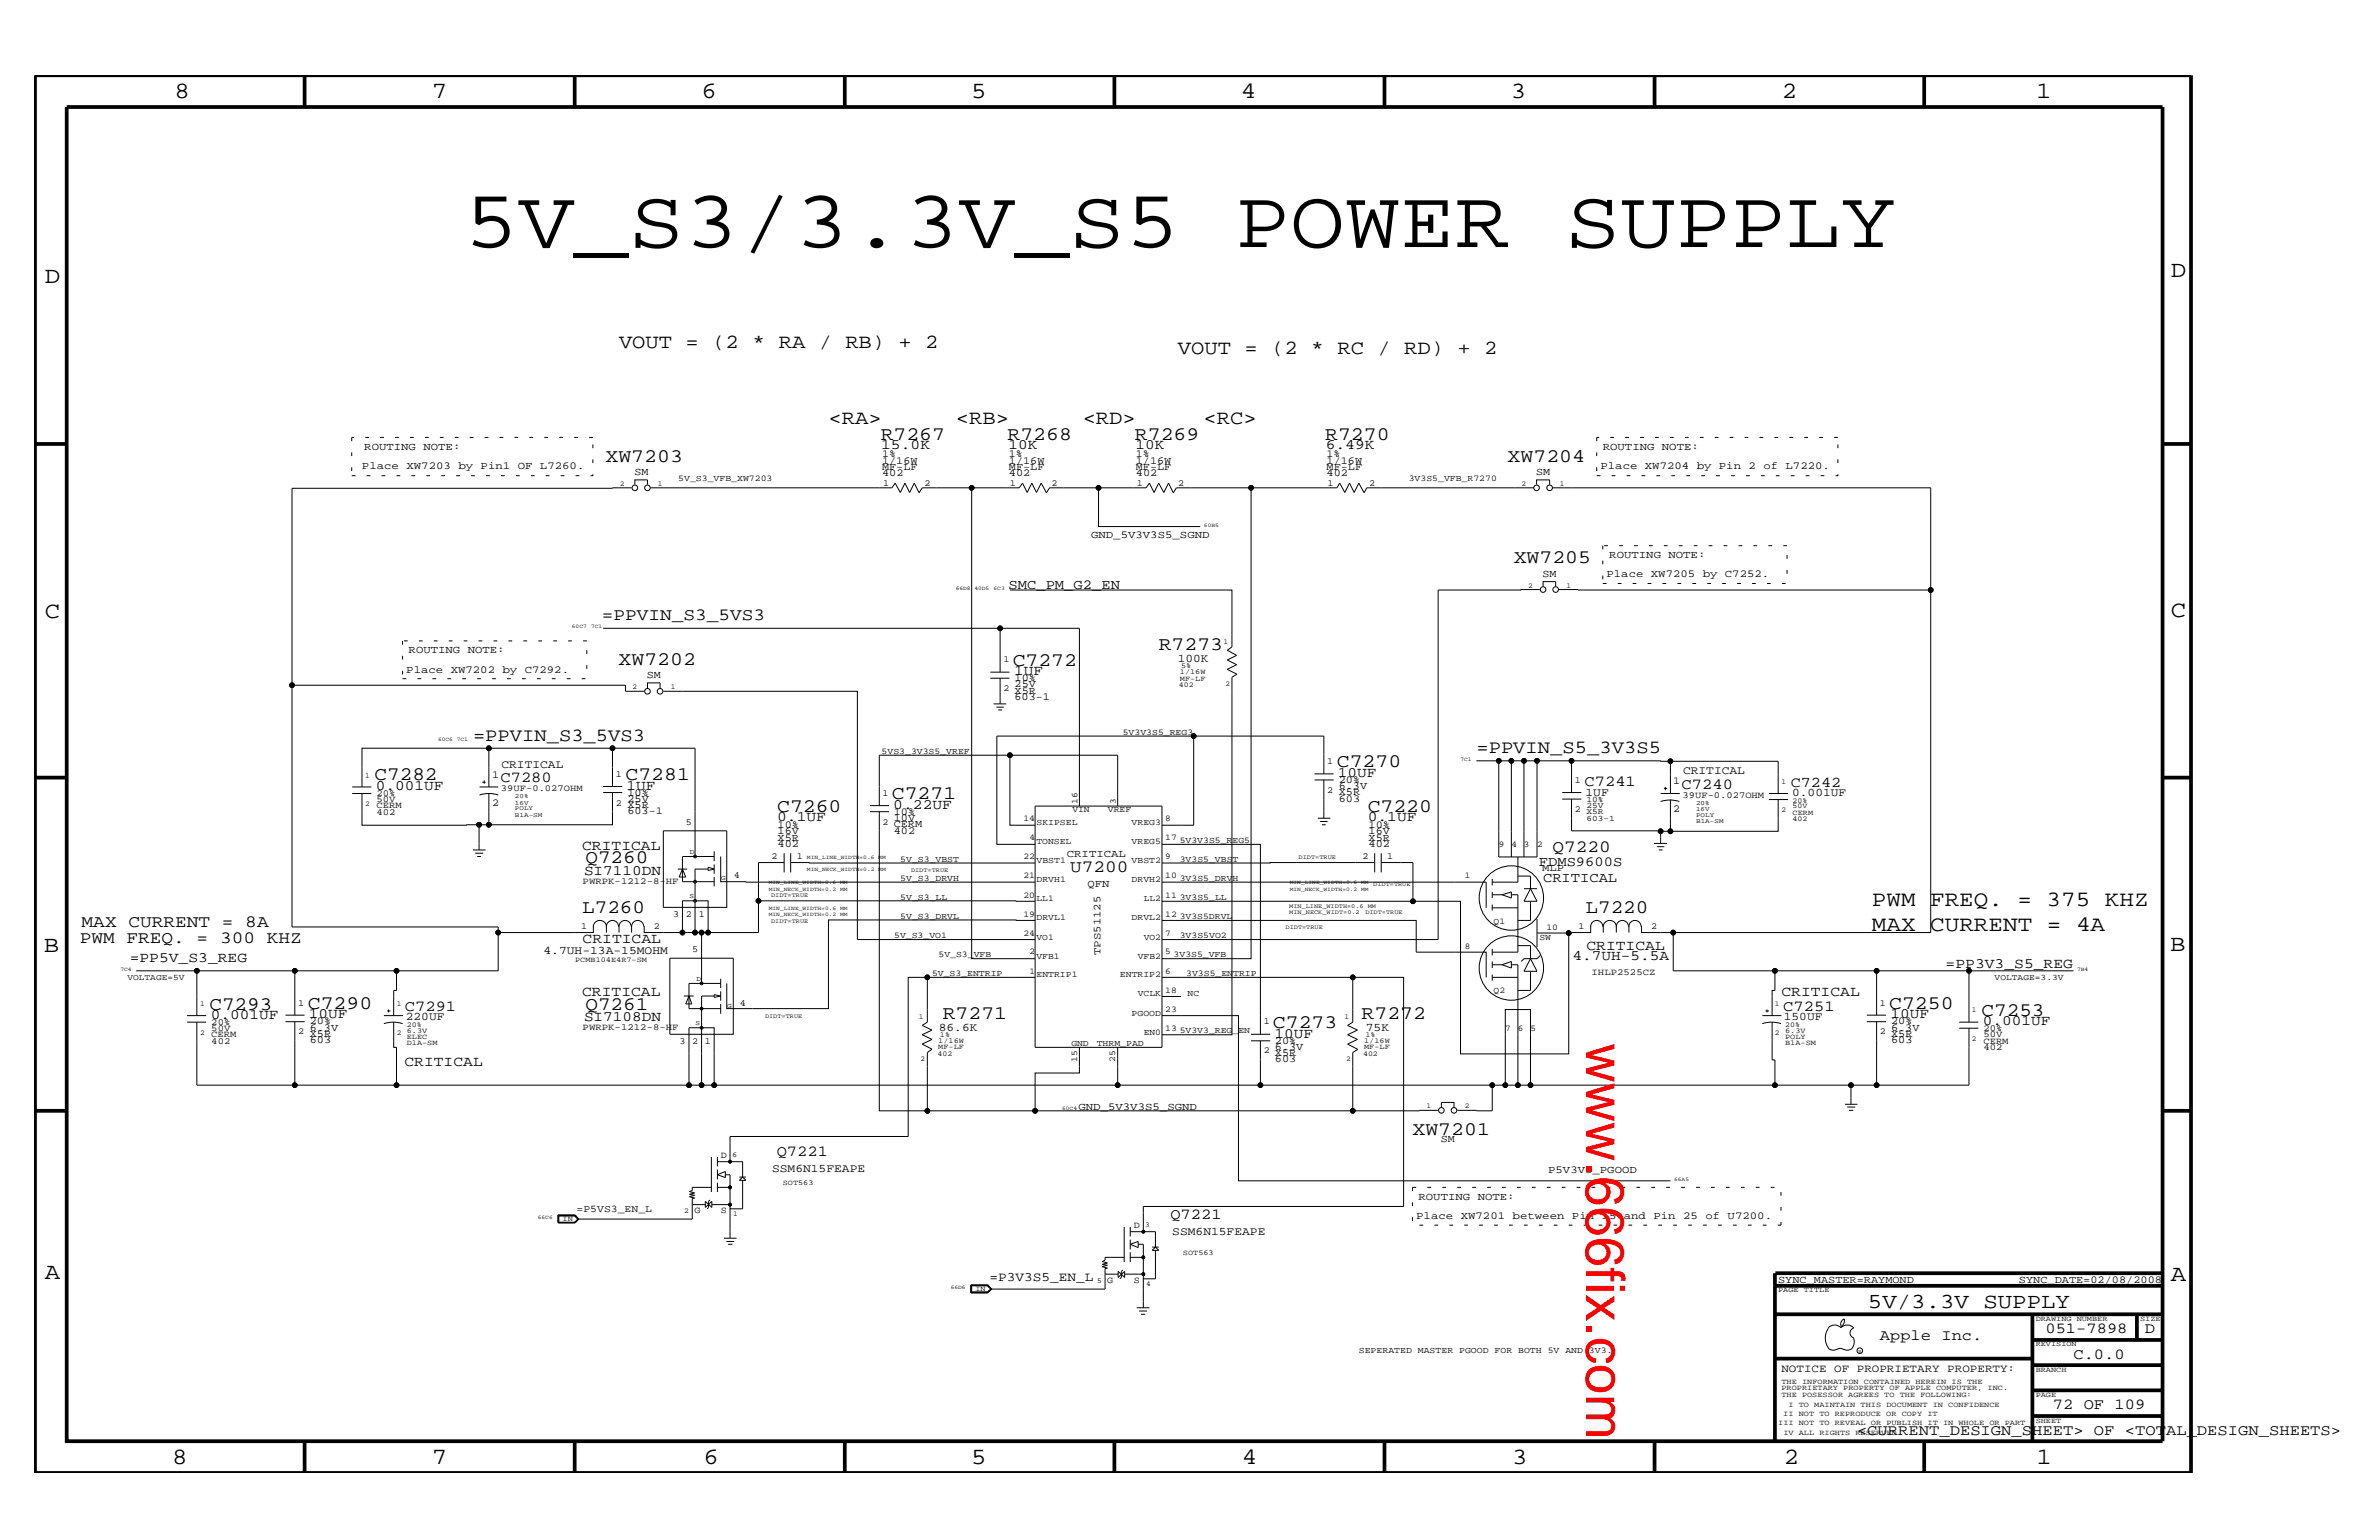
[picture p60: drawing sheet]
<svg xmlns="http://www.w3.org/2000/svg" width="432mm" height="279mm" viewBox="0 0 432 279" stroke-linecap="round" stroke-linejoin="round" font-family="sans-serif">
<defs><g id="words">
<text font-size="15.1" x="84.2" y="44.8">5V_S3/3.3V_S5 POWER SUPPLY</text>
<text font-size="9.9" fill="#f00" x="287.9" y="189.3" transform="rotate(90 287.9 189.3)">www.666fix.com</text>
<g font-size="4.2">
<text x="31.7" y="17.8">8</text>
<text x="78.4" y="17.8">7</text>
<text x="127.3" y="17.8">6</text>
<text x="176.3" y="17.8">5</text>
<text x="225.2" y="17.8">4</text>
<text x="274.2" y="17.8">3</text>
<text x="323.4" y="17.8">2</text>
<text x="369.6" y="17.8">1</text>
<text x="8.1" y="51.3">D</text>
<text x="394" y="50.3">D</text>
<text x="8.1" y="112.1">C</text>
<text x="394" y="111.9">C</text>
<text x="8" y="172.7">B</text>
<text x="393.9" y="172.5">B</text>
<text x="8.1" y="232">A</text>
<text x="394" y="232.4">A</text>
<text x="31.2" y="265.6">8</text>
<text x="78.4" y="265.6">7</text>
<text x="127.7" y="265.6">6</text>
<text x="176.3" y="265.6">5</text>
<text x="225.4" y="265.6">4</text>
<text x="274.5" y="265.6">3</text>
<text x="323.8" y="265.6">2</text>
<text x="369.7" y="265.6">1</text>
</g>
<g font-size="4">
<text x="339.8" y="164.4">PWM FREQ. = 375 KHZ</text>
<text x="339.8" y="168.9">MAX CURRENT = 4A</text>
</g>
<text font-size="3.9" x="339" y="237.3">5V/3.3V SUPPLY</text>
<g font-size="3.6">
<text x="112.4" y="63.1">VOUT = (2 * RA / RB) + 2</text>
<text x="213.8" y="64.3">VOUT = (2 * RC / RD) + 2</text>
<text x="150.4" y="77">&lt;RA&gt;</text>
<text x="173.5" y="77">&lt;RB&gt;</text>
<text x="196.5" y="77">&lt;RD&gt;</text>
<text x="218.4" y="77">&lt;RC&gt;</text>
</g>
<g font-size="3.5">
<text x="109.9" y="83.8">XW7203</text>
<text x="159.9" y="79.9">R7267</text>
<text x="182.9" y="79.9">R7268</text>
<text x="206" y="79.9">R7269</text>
<text x="240.5" y="79.9">R7270</text>
<text x="273.6" y="83.8">XW7204</text>
<text x="274.7" y="102.2">XW7205</text>
<text x="210.3" y="118">R7273</text>
<text x="112.3" y="120.7">XW7202</text>
<text x="183.8" y="120.8">C7272</text>
<text x="68" y="141.6">C7282</text>
<text x="113.5" y="141.5">C7281</text>
<text x="242.7" y="139.2">C7270</text>
<text x="141.1" y="147.3">C7260</text>
<text x="161.9" y="145">C7271</text>
<text x="248.2" y="147.3">C7220</text>
<text x="106.3" y="156.7">Q7260</text>
<text x="105.7" y="165.6">L7260</text>
<text x="287.8" y="165.6">L7220</text>
<text x="38" y="183.2">C7293</text>
<text x="55.9" y="183">C7290</text>
<text x="106.3" y="183.2">Q7261</text>
<text x="171.1" y="184.9">R7271</text>
<text x="247.1" y="184.9">R7272</text>
<text x="342.9" y="183">C7250</text>
<text x="359.7" y="184.3">C7253</text>
<text x="231.1" y="186.5">C7273</text>
<text x="256.4" y="205.9">XW7201</text>
</g>
<g font-size="3.4">
<text x="85.9" y="134.4">=PPVIN_S3_5VS3</text>
<text x="268" y="136.7">=PPVIN_S5_3V3S5</text>
</g>
<g font-size="3.1">
<text x="109.2" y="112.6">=PPVIN_S3_5VS3</text>
<text x="281.8" y="154.6">Q7220</text>
<text x="194.3" y="158.2">U7200</text>
<text x="14.5" y="171.1">PWM FREQ. = 300 KHZ</text>
<text x="14.8" y="168.3">MAX CURRENT = 8A</text>
</g>
<g font-size="2.8">
<text x="90.8" y="141.9">C7280</text>
<text x="287.6" y="142.7">C7241</text>
<text x="305.2" y="143.1">C7240</text>
<text x="73.5" y="183.5">C7291</text>
<text x="323.7" y="183.5">C7251</text>
<text x="141" y="209.7">Q7221</text>
<text x="212.4" y="221.2">Q7221</text>
<text x="341.2" y="243.1">Apple Inc.</text>
<text x="371.3" y="241.9">051-7898</text>
<text x="389.3" y="241.9">D</text>
<text x="376.3" y="246.5">C.0.0</text>
<text x="372.6" y="255.7">72 OF 109</text>
<text x="337.1" y="260.4">&lt;CURRENT_DESIGN_SHEET&gt; OF &lt;TOTAL_DESIGN_SHEETS&gt;</text>
</g>
<text font-size="2.7" x="325" y="142.8">C7242</text>
<g font-size="2.6">
<text x="159.9" y="81.5">15.0K</text>
<text x="183" y="81.5">10K</text>
<text x="206.1" y="81.5">10K</text>
<text x="240.6" y="81.5">6.49K</text>
<text x="184.1" y="122.5">1UF</text>
<text x="68.2" y="143.4">0.001UF</text>
<text x="113.7" y="143.3">1UF</text>
<text x="242.8" y="140.9">10UF</text>
<text x="141.1" y="149">0.1UF</text>
<text x="162.1" y="146.8">0.22UF</text>
<text x="248.2" y="149">0.1UF</text>
<text x="105.7" y="154.2">CRITICAL</text>
<text x="106" y="158.7">SI7110DN</text>
<text x="105.7" y="171.1">CRITICAL</text>
<text x="288" y="172.3">CRITICAL</text>
<text x="23.5" y="174.5">=PP5V_S3_REG</text>
<text x="285.4" y="174.2">4.7UH-5.5A</text>
<text x="353.1" y="175.5">=PP3V3_S5_REG</text>
<text x="38.3" y="184.9">0.001UF</text>
<text x="56" y="184.8">10UF</text>
<text x="105.7" y="180.7">CRITICAL</text>
<text x="106" y="185.2">SI7108DN</text>
<text x="323.3" y="180.7">CRITICAL</text>
<text x="343.2" y="184.8">10UF</text>
<text x="231.3" y="188.2">10UF</text>
<text x="359.9" y="186">0.001UF</text>
<text x="73.4" y="193.4">CRITICAL</text>
</g>
<g font-size="2.5">
<text x="183" y="106.8">SMC_PM_G2_EN</text>
<text x="279.3" y="157.1">FDMS9600S</text>
<text x="280.1" y="160">CRITICAL</text>
</g>
<text font-size="2.4" x="179.6" y="232.4">=P3V3S5_EN_L</text>
<g font-size="2.1">
<text x="213.8" y="120.2">100K</text>
<text x="91" y="139.3">CRITICAL</text>
<text x="305.5" y="140.5">CRITICAL</text>
<text x="287.8" y="144.4">1UF</text>
<text x="325.3" y="144.5">0.001UF</text>
<text x="98.6" y="173">4.7UH-13A-15MOHM</text>
<text x="73.7" y="185.1">220UF</text>
<text x="323.8" y="185.1">150UF</text>
<text x="170.4" y="187.1">86.6K</text>
<text x="247.9" y="187.1">75K</text>
<text x="140.1" y="212.6">SSM6N15FEAPE</text>
<text x="212.8" y="224.1">SSM6N15FEAPE</text>
</g>
<text font-size="2" x="323.3" y="248.9">NOTICE OF PROPRIETARY PROPERTY:</text>
<g font-size="1.9">
<text x="66.1" y="81.6">ROUTING NOTE:</text>
<text x="160.1" y="83">1%</text>
<text x="183.1" y="83">1%</text>
<text x="206.2" y="83">1%</text>
<text x="240.8" y="83">1%</text>
<text x="290.9" y="81.6">ROUTING NOTE:</text>
<text x="65.7" y="85.1">Place XW7203 by Pin1 OF L7260.</text>
<text x="115.1" y="86.2">SM</text>
<text x="160.1" y="85.3">MF-LF</text>
<text x="160.1" y="86.4">402</text>
<text x="160.1" y="84.1">1/16W</text>
<text x="183.1" y="84.1">1/16W</text>
<text x="183.1" y="85.3">MF-LF</text>
<text x="183.1" y="86.4">402</text>
<text x="206.2" y="86.4">402</text>
<text x="206.2" y="85.3">MF-LF</text>
<text x="206.2" y="84.1">1/16W</text>
<text x="240.8" y="86.4">402</text>
<text x="240.8" y="85.3">MF-LF</text>
<text x="240.8" y="84.1">1/16W</text>
<text x="278.8" y="86.2">SM</text>
<text x="290.5" y="85.1">Place XW7204 by Pin 2 of L7220.</text>
<text x="198" y="97.6">GND_5V3V3S5_SGND</text>
<text x="292.1" y="101.3">ROUTING NOTE:</text>
<text x="280" y="104.7">SM</text>
<text x="291.6" y="104.8">Place XW7205 by C7252.</text>
<text x="74.2" y="118.6">ROUTING NOTE:</text>
<text x="73.7" y="122">Place XW7202 by C7292.</text>
<text x="117.4" y="123">SM</text>
<text x="184.1" y="124.7">25V</text>
<text x="184.1" y="123.6">10%</text>
<text x="184.1" y="125.8">X5R</text>
<text x="184.1" y="127">603-1</text>
<text x="89.3" y="141.1">1</text>
<text x="243" y="143.1">6.3V</text>
<text x="243" y="142.1">20%</text>
<text x="303.7" y="142.2">1</text>
<text x="89.3" y="146.2">2</text>
<text x="113.9" y="145.5">25V</text>
<text x="113.9" y="144.4">10%</text>
<text x="113.9" y="146.6">X5R</text>
<text x="113.9" y="147.8">603-1</text>
<text x="162.2" y="147.9">10%</text>
<text x="162.2" y="148.9">10V</text>
<text x="243" y="144.3">X5R</text>
<text x="243" y="145.5">603</text>
<text x="303.7" y="147.3">2</text>
<text x="141.1" y="151.3">16V</text>
<text x="141.1" y="150.1">10%</text>
<text x="141.1" y="152.5">X5R</text>
<text x="141.1" y="153.6">402</text>
<text x="162.2" y="151.2">402</text>
<text x="162.2" y="150.1">CERM</text>
<text x="193.6" y="155.5">CRITICAL</text>
<text x="248.4" y="152.5">X5R</text>
<text x="248.4" y="151.3">16V</text>
<text x="248.4" y="153.6">402</text>
<text x="248.4" y="150.1">10%</text>
<text x="197.4" y="161">QFN</text>
<text x="279.9" y="158.1">MLP</text>
<text x="199.7" y="173.3" transform="rotate(-90 199.7 173.3)">TPS51125</text>
<text x="56.2" y="185.9">20%</text>
<text x="343.2" y="185.9">20%</text>
<text x="56.2" y="188.1">X5R</text>
<text x="56.2" y="189.3">603</text>
<text x="56.2" y="187">6.3V</text>
<text x="231.4" y="189.3">20%</text>
<text x="231.4" y="191.5">X5R</text>
<text x="231.4" y="190.4">6.3V</text>
<text x="343.2" y="188.1">X5R</text>
<text x="343.2" y="189.3">603</text>
<text x="343.2" y="187">6.3V</text>
<text x="231.4" y="192.7">603</text>
<text x="195.7" y="201.4">GND_5V3V3S5_SGND</text>
<text x="261.5" y="207.2">SM</text>
<text x="281" y="212.9">P5V3V3_PGOOD</text>
<text x="104.6" y="219.8">=P5VS3_EN_L</text>
<text x="257" y="221.2">Place XW7201 between Pin 15 and Pin 25 of U7200.</text>
<text x="257.5" y="217.7">ROUTING NOTE:</text>
<text x="322.7" y="232.7">SYNC_MASTER=RAYMOND</text>
<text x="366.4" y="232.7">SYNC_DATE=02/08/2008</text>
</g>
<g font-size="1.7">
<text x="160.3" y="88.2">1</text>
<text x="167.8" y="88.2">2</text>
<text x="183.3" y="88.2">1</text>
<text x="190.8" y="88.2">2</text>
<text x="206.3" y="88.2">1</text>
<text x="213.9" y="88.2">2</text>
<text x="241" y="88.2">1</text>
<text x="248.5" y="88.2">2</text>
<text x="182.1" y="120.2">1</text>
<text x="182.1" y="125.4">2</text>
<text x="90.9" y="143.5">39UF-0.027OHM</text>
<text x="111.8" y="140.9">1</text>
<text x="240.9" y="138.6">1</text>
<text x="240.9" y="143.8">2</text>
<text x="285.8" y="142.1">1</text>
<text x="68.3" y="145.6">50V</text>
<text x="68.3" y="147.9">402</text>
<text x="68.3" y="144.5">20%</text>
<text x="68.3" y="146.7">CERM</text>
<text x="111.8" y="146.2">2</text>
<text x="124.5" y="149.6">5</text>
<text x="160.2" y="149.6">2</text>
<text x="160.2" y="144.4">1</text>
<text x="285.8" y="147.3">2</text>
<text x="305.4" y="144.7">39UF-0.027OHM</text>
<text x="140" y="155.9">2</text>
<text x="144.6" y="155.9">1</text>
<text x="247.3" y="155.9">2</text>
<text x="251.8" y="155.9">1</text>
<text x="105.7" y="160.3">PWRPK-1212-8-HF</text>
<text x="133.2" y="159.4">4</text>
<text x="122.2" y="166.3">3</text>
<text x="124.5" y="166.3">2</text>
<text x="126.8" y="166.3">1</text>
<text x="105.5" y="168.6">1</text>
<text x="118.7" y="168.6">2</text>
<text x="125.6" y="172.7">5</text>
<text x="286.5" y="168.6">1</text>
<text x="299.7" y="168.6">2</text>
<text x="288.9" y="176.8">IHLP2525CZ</text>
<text x="54.1" y="182.5">1</text>
<text x="134.3" y="182.5">4</text>
<text x="229.4" y="185.9">1</text>
<text x="341.2" y="182.5">1</text>
<text x="38.4" y="187.1">50V</text>
<text x="38.4" y="188.2">CERM</text>
<text x="38.4" y="186">20%</text>
<text x="38.4" y="189.3">402</text>
<text x="54.1" y="187.6">2</text>
<text x="105.7" y="186.8">PWRPK-1212-8-HF</text>
<text x="123.4" y="189.3">3</text>
<text x="125.6" y="189.3">2</text>
<text x="127.9" y="189.3">1</text>
<text x="229.4" y="191.1">2</text>
<text x="341.2" y="187.6">2</text>
<text x="360" y="188.2">50V</text>
<text x="360" y="189.3">CERM</text>
<text x="360" y="190.5">402</text>
<text x="360" y="187.1">20%</text>
<text x="130.9" y="210.1">D</text>
<text x="126" y="220.2">G</text>
<text x="130.9" y="220.2">S</text>
<text x="205.8" y="222.8">D</text>
<text x="201" y="232.8">G</text>
<text x="205.8" y="232.8">S</text>
</g>
<g font-size="1.6">
<text x="123.1" y="87.2">5V_S3_VFB_XW7203</text>
<text x="255.7" y="87.2">3V3S5_VFB_R7270</text>
<text x="160" y="136.8">5VS3_3V3S5_VREF</text>
<text x="203.8" y="133.3">5V3V3S5_REG3</text>
<text x="185.8" y="149">14</text>
<text x="188.1" y="149.7">SKIPSEL</text>
<text x="194.6" y="147.3">VIN</text>
<text x="195.6" y="145.9" transform="rotate(-90 195.6 145.9)">16</text>
<text x="201.1" y="147.3">VREF</text>
<text x="202.5" y="145.9" transform="rotate(-90 202.5 145.9)">3</text>
<text x="205.4" y="149.7">VREG3</text>
<text x="211.5" y="149">8</text>
<text x="185.8" y="155.9">22</text>
<text x="186.9" y="152.4">4</text>
<text x="188.1" y="153.2">TONSEL</text>
<text x="205.4" y="153.2">VREG5</text>
<text x="211.5" y="155.9">9</text>
<text x="211.5" y="152.4">17</text>
<text x="214.1" y="152.9">5V3V3S5_REG5</text>
<text x="272" y="153.7">9</text>
<text x="274.3" y="153.7">4</text>
<text x="276.6" y="153.7">3</text>
<text x="279" y="153.7">2</text>
<text x="163.4" y="156.4">5V_S3_VBST</text>
<text x="163.4" y="159.8">5V_S3_DRVH</text>
<text x="185.8" y="159.4">21</text>
<text x="188.1" y="160">DRVH1</text>
<text x="188.1" y="156.6">VBST1</text>
<text x="205.4" y="160">DRVH2</text>
<text x="205.4" y="156.6">VBST2</text>
<text x="211.5" y="159.4">10</text>
<text x="214.1" y="156.4">3V3S5_VBST</text>
<text x="214.1" y="159.8">3V3S5_DRVH</text>
<text x="265.9" y="159.4">1</text>
<text x="163.4" y="163.3">5V_S3_LL</text>
<text x="163.4" y="166.7">5V_S3_DRVL</text>
<text x="185.8" y="162.8">20</text>
<text x="185.8" y="166.3">19</text>
<text x="188.1" y="167">DRVL1</text>
<text x="188.1" y="163.5">LL1</text>
<text x="205.4" y="167">DRVL2</text>
<text x="207.6" y="163.5">LL2</text>
<text x="211.5" y="166.3">12</text>
<text x="211.5" y="162.8">11</text>
<text x="214.1" y="166.7">3V3S5DRVL</text>
<text x="214.1" y="163.3">3V3S5_LL</text>
<text x="271.1" y="167.6">Q1</text>
<text x="162.3" y="170.2">5V_S3_VO1</text>
<text x="170.3" y="173.7">5V_S3_VFB</text>
<text x="185.8" y="169.8">24</text>
<text x="186.9" y="173.2">2</text>
<text x="188.1" y="173.9">VFB1</text>
<text x="188.1" y="170.5">VO1</text>
<text x="206.5" y="173.9">VFB2</text>
<text x="207.6" y="170.5">VO2</text>
<text x="211.5" y="169.8">7</text>
<text x="211.5" y="173.2">5</text>
<text x="213" y="173.7">3V3S5_VFB</text>
<text x="214.1" y="170.2">3V3S5VO2</text>
<text x="265.9" y="172.2">8</text>
<text x="279.4" y="170.5">SW</text>
<text x="280.7" y="168.7">10</text>
<text x="169.2" y="177.2">5V_S3_ENTRIP</text>
<text x="186.9" y="176.6">1</text>
<text x="188.1" y="177.3">ENTRIP1</text>
<text x="203.3" y="177.3">ENTRIP2</text>
<text x="211.5" y="176.6">6</text>
<text x="215.3" y="177.2">3V3S5_ENTRIP</text>
<text x="205.4" y="184.3">PGOOD</text>
<text x="206.5" y="180.8">VCLK</text>
<text x="211.5" y="180.1">18</text>
<text x="211.5" y="183.6">23</text>
<text x="215.6" y="180.8">NC</text>
<text x="271.1" y="180.2">Q2</text>
<text x="194.5" y="189.8">GND</text>
<text x="199.1" y="189.8">THRM_PAD</text>
<text x="207.6" y="187.7">EN0</text>
<text x="211.5" y="187.1">13</text>
<text x="214.1" y="187.5">5V3V3_REG_EN</text>
<text x="273.2" y="187.1">7</text>
<text x="275.5" y="187.1">6</text>
<text x="277.8" y="187.1">5</text>
<text x="195.5" y="192.6" transform="rotate(-90 195.5 192.6)">15</text>
<text x="202.4" y="192.6" transform="rotate(-90 202.4 192.6)">25</text>
<text x="246.6" y="245.4">SEPERATED MASTER PGOOD FOR BOTH 5V AND 3V3.</text>
</g>
<g font-size="1.5">
<text x="288" y="145.6">10%</text>
<text x="288" y="146.6">25V</text>
<text x="288" y="147.8">X5R</text>
<text x="288" y="148.9">603-1</text>
<text x="23.1" y="177.7">VOLTAGE=5V</text>
<text x="362" y="177.7">VOLTAGE=3.3V</text>
</g>
<g font-size="1.4">
<text x="112.5" y="88.2">2</text>
<text x="119.4" y="88.2">1</text>
<text x="276.2" y="88.2">2</text>
<text x="283.1" y="88.2">1</text>
<text x="277.4" y="106.6">2</text>
<text x="284.3" y="106.6">1</text>
<text x="222.1" y="116.9">1</text>
<text x="114.8" y="125.1">2</text>
<text x="121.8" y="125.1">1</text>
<text x="214" y="124.7">402</text>
<text x="214.2" y="123.6">MF-LF</text>
<text x="214.2" y="122.4">1/16W</text>
<text x="214.4" y="121.2">5%</text>
<text x="222.4" y="124.4">2</text>
<text x="66.3" y="141.1">1</text>
<text x="323.3" y="142.2">1</text>
<text x="66.3" y="146.2">2</text>
<text x="323.3" y="147.3">2</text>
<text x="325.4" y="149">402</text>
<text x="325.4" y="147.9">CERM</text>
<text x="325.4" y="146.7">50V</text>
<text x="325.4" y="145.7">20%</text>
<text x="104.4" y="174.5">PCMB104E4R7-SM</text>
<text x="36.3" y="182.6">1</text>
<text x="72.1" y="182.6">1</text>
<text x="166.8" y="184.9">1</text>
<text x="244" y="184.9">1</text>
<text x="322.2" y="182.6">1</text>
<text x="357.9" y="183.7">1</text>
<text x="36.3" y="187.7">2</text>
<text x="72.1" y="187.7">2</text>
<text x="73.8" y="187.5">6.3V</text>
<text x="73.8" y="188.6">ELEC</text>
<text x="73.8" y="186.4">20%</text>
<text x="73.8" y="189.7">D1A-SM</text>
<text x="170.2" y="191.5">402</text>
<text x="170.3" y="190.4">MF-LF</text>
<text x="170.3" y="189.3">1/16W</text>
<text x="170.6" y="188.1">1%</text>
<text x="247.4" y="191.5">402</text>
<text x="247.6" y="189.3">1/16W</text>
<text x="247.6" y="190.4">MF-LF</text>
<text x="247.8" y="188.1">1%</text>
<text x="322.2" y="187.7">2</text>
<text x="324" y="188.6">POLY</text>
<text x="324" y="187.5">6.3V</text>
<text x="324" y="186.4">20%</text>
<text x="324" y="189.7">B1A-SM</text>
<text x="357.9" y="188.9">2</text>
<text x="167" y="192.5">2</text>
<text x="244.3" y="192.5">2</text>
<text x="258.9" y="201.1">1</text>
<text x="265.9" y="201.1">2</text>
<text x="132.9" y="210">6</text>
<text x="142.1" y="215.1">SOT563</text>
<text x="102.1" y="221.5">IN</text>
<text x="124.2" y="220">2</text>
<text x="133.1" y="220.7">1</text>
<text x="207.9" y="222.7">3</text>
<text x="214.7" y="227.7">SOT563</text>
<text x="199.1" y="232.7">5</text>
<text x="208" y="233.4">4</text>
<text x="177" y="234.2">IN</text>
<text x="322.7" y="234.4">PAGE TITLE</text>
<text x="369.5" y="239.6">DRAWING NUMBER</text>
<text x="388.5" y="239.6">SIZE</text>
<text x="369.5" y="244.2">REVISION</text>
<text x="323.3" y="251.1">THE INFORMATION CONTAINED HEREIN IS THE</text>
<text x="369.5" y="248.9">BRANCH</text>
<text x="323.3" y="253.4">THE POSESSOR AGREES TO THE FOLLOWING:</text>
<text x="323.3" y="252.3">PROPRIETARY PROPERTY OF APPLE COMPUTER, INC.</text>
<text x="323.7" y="256.9">II NOT TO REPRODUCE OR COPY IT</text>
<text x="324.6" y="255.2">I TO MAINTAIN THIS DOCUMENT IN CONFIDENCE</text>
<text x="369.5" y="253.4">PAGE</text>
<text x="322.7" y="258.6">III NOT TO REVEAL OR PUBLISH IT IN WHOLE OR PART</text>
<text x="323.7" y="260.4">IV ALL RIGHTS RESERVED</text>
<text x="369.5" y="258.1">SHEET</text>
</g>
<g font-size="1.3">
<text x="125.2" y="154.9">D</text>
<text x="130.9" y="159.7">G</text>
<text x="125.1" y="163">S</text>
<text x="126.4" y="178">D</text>
<text x="132" y="182.8">G</text>
<text x="126.2" y="186">S</text>
</g>
<g font-size="1.2">
<text x="93.5" y="144.8">20%</text>
<text x="93.5" y="146">16V</text>
<text x="93.5" y="147">POLY</text>
<text x="93.5" y="148.2">B1A-SM</text>
<text x="307.8" y="148.2">POLY</text>
<text x="307.8" y="147.2">16V</text>
<text x="307.8" y="146">20%</text>
<text x="307.8" y="149.4">B1A-SM</text>
</g>
<g font-size="1.1">
<text x="235.7" y="155.8">DIDT=TRUE</text>
<text x="165.4" y="158.2">DIDT=TRUE</text>
<text x="249.3" y="160.8">DIDT=TRUE</text>
<text x="140" y="167.4">DIDT=TRUE</text>
<text x="140" y="162.8">DIDT=TRUE</text>
<text x="234" y="164.7">MIN_LINE_WIDTH=0.6 MM</text>
<text x="234" y="165.8">MIN_NECK_WIDT=0.2</text>
<text x="247.8" y="165.8">DIDT=TRUE</text>
<text x="233.3" y="168.5">DIDT=TRUE</text>
<text x="138.9" y="184.7">DIDT=TRUE</text>
</g>
<g font-size="1">
<text x="218.5" y="95.5">60B5</text>
<text x="173.5" y="107">66D8</text>
<text x="176.9" y="107">40D5</text>
<text x="180.3" y="107">6C3</text>
<text x="103.8" y="114">60C7</text>
<text x="107.3" y="114">7C1</text>
<text x="79.5" y="134.4">60C6 7C1</text>
<text x="265.1" y="138">7C1</text>
<text x="146.5" y="155.8">MIN_LINE_WIDTH=0.6 MM</text>
<text x="139.5" y="160.5">MIN_LINE_WIDTH=0.6 MM</text>
<text x="139.5" y="161.6">MIN_NECK_WIDTH=0.2 MM</text>
<text x="146.5" y="158.1">MIN_NECK_WIDTH=0.2 MM</text>
<text x="234.1" y="160.5">MIN_LINE_WIDTH=0.6 MM</text>
<text x="234.1" y="161.6">MIN_NECK_WIDTH=0.2 MM</text>
<text x="139.5" y="166.2">MIN_NECK_WIDTH=0.2 MM</text>
<text x="139.5" y="165">MIN_LINE_WIDTH=0.6 MM</text>
<text x="21.8" y="176.1">7C4</text>
<text x="377" y="176.1">7B4</text>
<text x="192.8" y="201.4">60C4</text>
<text x="303.9" y="214.2">66A5</text>
<text x="97.6" y="221.2">66C6</text>
<text x="172.6" y="233.9">66D6</text>
</g>
<text font-size=".9" x="337.3" y="245.4">R</text>
</g></defs>
<g fill="none" stroke="#000" stroke-width=".18">
<path d="M114.6 88.5l-61.6 .1v79.6h37.4v1M115.2 87.9v-.8h2.3v.8M118.1 88.5h43.8l.6-.8 .9 1.7 .9-1.7 .8 1.7 .8-1.7 .9 1.7M166.8 89.4l.6-.9h9v85.4h11.5M176.4 88.5h8.6l.6-.8 .8 1.7 .9-1.7 .8 1.7 .9-1.7 .9 1.7M199.4 88.5v7h18.4M212.9 89.4l-.8-1.7-.9 1.7-.9-1.7-.8 1.7-.9-1.7-.6 .8h-17.5l-.6 .9M227.1 88.5v85.4h-16.2M247.6 89.4l-1-1.7-.8 1.7-.9-1.7-.8 1.7-.9-1.7-.5 .8h-29.2l-.6 .9M278.4 88.5h-30.3l-.5 .9M278.9 87.9v-.8h2.4v.8M281.8 88.5h68.6v18.5"/>
<path d="M109.5 114h72M183.3 107h40.3v10.4l-.8 .6 1.7 .9-1.7 .8 1.7 .9-1.7 .8 1.7 .9M279.5 107h-18.5v63.5h-50.1M280.1 106.4v-.9h2.3v.9M283 107h67.4v62.2h-46.7M53 124.3h60.5v1.1h3.4M88.7 135.7h22.5v7M111.2 135.7h15v19.7M117.5 124.8v-.9h2.3v.9M120.4 125.4h35.2v45.1h32.3M179.7 123h3.5M179.7 121.9h3.5"/>
<path d="M180.3 127.7h2.3M180.8 128.3h1.4M181.2 128.8h.7M181.5 121.9v-7.9h14.4v32.2M181.5 123v4.7M183.3 137v12.7h4.6M216.7 133.5h23.6v6.9M224.5 122.3l-.9 .6v64.8h-12.7M268 138h6.3M272 138v17.5h7v-17.5h6.2M276.6 138h-2.3v17.5M279 138h-2.4v17.5"/>
<path d="M303.2 138.1l-18-.1v5.8M63.9 144h3.5M63.9 142.8h3.5M65.7 144v5.7l21.3-.1v4.6M65.7 142.8v-7.1h23v7.1M85.9 154.2h2.2M86.3 154.8h1.4M86.6 155.4h.7M87 144.2a5.5 5.5 0 0 1 3.4 0M87 142.8h3.4M87.5 141.9h.6M87.9 141.6v.6"/>
<path d="M88.7 144v5.6h-1.7M109.5 143.8h3.4M109.5 142.7h3.4M111.2 143.8v5.8h-22.5M120.4 150.7h11.5v13.9h-11.5zM123 157.7h1.7M123.9 157.7l.6 1.4h-1.2zM128.5 157.7h-2.3v11.5h1.1v9.2M128.5 157.3l1.1 .4-1.1 .2zM129.6 155.4h-5.7v4.6h5.7M129.6 154.5v1.7M129.6 156.8v1.7"/>
<path d="M129.6 159.1v1.7M130.8 155.4v4.6h57.1M142.3 156.5h-4.6v12.7h-10.4M142.3 154.8v3.5M143.5 156.5l44.4 .1M143.5 154.8v3.5M157.9 147.3h3.5M157.9 146.2h3.5M159.6 147.3v54.2h8.7v-10.5l.9-.6-1.8-1 1.8-.8-1.8-.9 1.8-.8-1.8-.9 .9-.6v-8.1h19.6M159.6 146.2v-9.2h43.3v9.2M187.9 146.2h23v43.8h-23zM210.9 153.2h17.9v34.4"/>
<path d="M210.9 149.7h5.8v-16.2h-35.8v19.7h7M238.6 141.5h3.5M238.6 140.4h3.5M239.2 148.4h2.3M239.6 149h1.4M239.9 149.6h.7M240.3 141.5v6.9M249.5 156.5l-38.6 .1M249.5 154.8v3.5M250.7 156.5h5.8v7h8.6v27.7h19.6v-21.9h-5.7M250.7 154.8v3.5M270.8 159.5v1.1"/>
<path d="M275.5 158.9h2.3v2.3l-1.2 2.3h2.4l-1.2-2.3M275.5 155.5v4.5h-4.7M283.5 145h3.5M283.5 143.8h3.5M285.2 145v5.7h16.2v2.3M300.2 153h2.4M300.7 153.6h1.4M301.1 154.2h.7M301.4 145.4a5.5 5.5 0 0 1 3.4 0M301.4 144h3.5M301.4 150.8h1.8M302 143h.6"/>
<path d="M302.3 142.8v.6M303.2 145.1v5.7h19.5v-5.7M303.2 144v-5.9h19.5v5.9M321.1 144h3.4M321.1 145.1h3.4M24.7 176.1h11v8.2M35.7 176.1h17.8M53.5 176.1h18.5v3.6h-.5v4.6M53.5 176.1v8.1M107.7 168v1.2h-17.3v6.9h-18.4M107.7 168.1a1.19 1.19 0 0 1 1.2-1.1 1.19 1.19 0 0 1 1.2 1.1 1.1 1.1 0 0 1 1.1-1.1 1.1 1.1 0 0 1 1.1 1.1M110.1 168v1.2"/>
<path d="M112.4 168.1a1.1 1.1 0 0 1 1.1-1.1 1.1 1.1 0 0 1 1.1 1.1M112.4 168v1.2M114.6 168.1a1.1 1.1 0 0 1 1.1-1.1 1.1 1.1 0 0 1 1.1 1.1M114.6 168v1.2M116.9 168v1.2h7v-5.8h4.6v5.8M121.6 173.8h11.5v13.8h-11.5zM123.9 169.2h2.3M130.8 178.4h-5.7v4.6h5.7M130.8 177.6v1.7M130.8 179.9v1.7M137.7 163.4l50.2 .1M168.3 177.3h-3.5v28.9h-32.3v4.6"/>
<path d="M187.9 167l-37.5-.1v16.1h-18.5v-4.6M210.9 167h46.1v5.7h12.7v4.6M210.9 163.5h45.6M210.9 177.3h34.6M210.9 160h58.8v4.7M270.8 161.8v1.1M270.8 164.1v1.1M270.8 172.2v1.1M270.8 174.4v1.2M270.8 176.8v1.1M270.8 177.3h4.7M270.8 164.7h4.7"/>
<path d="M270.8 175h1.8M270.8 162.3h1.8M272.6 162.3l1.7-.5v1.1zM272.6 175l1.7-.6v1.2zM274.3 175h1.2v21.9h-2.3v-13.7h4.6v13.7h44.4M274.3 162.3h1.2v10.4h-4.7M275.5 171.6h2.3v2.3l-1.2 2.3h2.4l-1.2-2.3M276.6 161.2h2.4M277.8 176.2v3.5h-2.3M277.8 163.5v3.5h-2.3M279 166.7v5.1M279.6 173.3l-.6 .6h-2.4l-.5 .5"/>
<path d="M288.7 168v1.2l-4 .1M288.7 168.1a1.1 1.1 0 0 1 1.1-1.1 1.1 1.1 0 0 1 1.1 1.1M291 168.1a1.19 1.19 0 0 1 1.2-1.1 1.19 1.19 0 0 1 1.2 1.1 1.1 1.1 0 0 1 1.1-1.1 1.1 1.1 0 0 1 1.1 1.1M291 168v1.2M293.4 168v1.2M295.7 168.1a1.1 1.1 0 0 1 1.1-1.1 1.1 1.1 0 0 1 1.1 1.1M295.7 168v1.2M297.9 168v1.2h5.8v6.9h18.5M340.6 176.1h-18.4v3.6h-.6v4.6M357.4 176.1h-16.8v8.1M376.3 176.1h-18.9v9.3M34 185.4h3.4"/>
<path d="M34 184.3h3.4M35.7 185.4v11.5h89.4M51.8 185.4h3.5M51.8 184.2h3.5M53.5 185.4v11.5M69.7 185.7a5.5 5.5 0 0 1 3.4 0M69.7 184.3h3.5M70.3 183.4h.6M70.5 183.2v.5M71.5 185.4v4.6h.5v6.9M124.1 180.7h1.8M125.1 180.7l.5 1.4h-1.1z"/>
<path d="M127.3 196.9h-2.2v-10.4h4.5v10.4M129.6 180.7h-2.3v16.2h75.6M129.6 180.5l1.2 .2-1.2 .3zM130.8 182.1v1.8M195.9 190v4.7h-8v6.8h57.6M202.9 190v6.9M202.9 196.9h25.9M210.9 184.3h13.9v29.9h78.4M210.9 180.8h3.5M227.1 188.8h3.4M227.1 187.6h3.4M228.8 188.8v8.1h42"/>
<path d="M246.4 190.4l-1.8-1 1.8-.8-1.8-.9 1.8-.8-1.8-.9 .9-.6v-8.1h9.3v41.6h-47.3v4.6M246.5 190.4l-1 .6v10.5h15.5M270.8 196.9v4.6h-6.3M270.8 196.9h2.4M275.5 196.9h2.3M319.9 185.7a5.5 5.5 0 0 1 3.4 0M319.9 184.3h3.4M320.5 183.4h.6M320.7 183.2v.5M321.6 185.4v6.9h.6v4.6M322.2 196.9h13.8v3.4M338.8 185.4h3.5"/>
<path d="M338.8 184.2h3.5M340.6 185.4v11.5h-4.6M355.6 185.4h3.5M355.6 186.5h3.5M357.4 186.5v10.4h-16.8M125.6 218.6h2.4M128 218v1.1l1.2-1.1v1.1zM128.9 217.7l-.3 .3v1.1l-.2 .2M129.1 215.4h-3.5v.6l-.5 .2 1 .2-1 .3 1 .2-1 .2 1 .3-.5 .1v3.7h-20.7M129.1 209.9v6.4M129.2 218.6h3.3M130.2 210.8h4.6v2.8"/>
<path d="M130.2 209.9v1.7M130.2 212.2v1.8M130.2 214.6v1.7M130.2 215.4h2.3M130.2 213.1l1.5-.6v1.1zM131.7 213.1h.8v11.5M134.2 214.2l.6-.6 .6 .6zM134.2 213.6h1.2M134.8 214.2v5.1h-2.3l.1-.1M168.3 201.5h19.6M261.6 200.9v-.9h2.3v.9M334.9 200.3h2.2"/>
<path d="M335.3 200.9h1.4M335.6 201.5h.8M101.3 220.4h3.1l.7 .8-.7 .7h-3.1zM101.3 221.9v-1.4h3l.7 .7-.7 .7M101.3 220.6h3l.6 .6M101.4 220.6v1.2M104.9 221.2l-.6 .6h-3M131.4 224.6h2.3M131.8 225.2h1.5M132.2 225.7h.7M176.2 233.1h3.1l.7 .8-.7 .7h-3.1zM176.4 233.3h2.8l.6 .6-.6 .5h-2.8z"/>
<path d="M179.9 233.9l-.7 .6h-2.9M179.9 233.9l-.7 .7M179.9 233.9l-.7-.7h-2.9v1.4M200.6 231.2h2.3M202.9 230.7v1.1l1.2-1.1v1.1zM203.8 230.4l-.3 .3v1.1l-.2 .2M204 228.1h-3.4v.5l-.5 .3 .9 .2-.9 .3 .9 .2-.9 .2 .9 .3-.4 .1v3.7h-20.8M204 222.6v6.4M204.1 231.2h3.4M205.1 223.5h4.6v2.8M205.1 222.6v1.7M205.1 224.9v1.8"/>
<path d="M205.1 227.2v1.8M205.1 228.1h2.4M205.1 225.7l1.5-.5v1.1zM206.3 237.3h2.3M206.6 225.7h.9v11.6M206.8 237.9h1.4M207.1 238.4h.8M209.1 226.3h1.2M209.7 226.3l.6 .6h-1.2zM209.7 226.9v5.1h-2.2l.1-.1M334.7 239.3l.1 .3a1.19 1.19 0 0 1-.6 1.1M334.8 239.3a1.02 1.02 0 0 0-.6 1.3"/>
<path d="M331.8 240.9a1.61 1.61 0 0 1 2.4 0M331.9 241a3.1 3.1 0 0 0 .2 3.9M332.1 244.8l.6 .2 .7-.2M333.4 244.9l.6-.3 .7 .3M334.1 240.9a1.61 1.61 0 0 1 2.3 0M334.6 244.8l.7 .2 .6-.2M336.4 242.8l.2 .6a1.95 1.95 0 0 1-.6 1.4M336.5 240.9a.93 .93 0 0 0-.7 .9 .93 .93 0 0 0 .7 .9"/>
<circle cx="115.2" cy="88.5" r=".51"/>
<circle cx="117.5" cy="88.5" r=".51"/>
<circle cx="176.4" cy="88.5" r=".42"/>
<circle cx="199.4" cy="88.5" r=".42"/>
<circle cx="227.1" cy="88.5" r=".42"/>
<circle cx="278.9" cy="88.5" r=".51"/>
<circle cx="281.3" cy="88.5" r=".51"/>
<circle cx="181.5" cy="114" r=".42"/>
<circle cx="280.1" cy="107" r=".51"/>
<circle cx="282.4" cy="107" r=".51"/>
<circle cx="350.4" cy="107" r=".42"/>
<circle cx="53" cy="124.3" r=".42"/>
<circle cx="88.7" cy="135.7" r=".42"/>
<circle cx="111.2" cy="135.7" r=".42"/>
<circle cx="117.5" cy="125.4" r=".51"/>
<circle cx="119.8" cy="125.4" r=".51"/>
<circle cx="183.3" cy="137" r=".42"/>
<circle cx="216.7" cy="133.5" r=".42"/>
<circle cx="272" cy="138" r=".42"/>
<circle cx="274.3" cy="138" r=".42"/>
<circle cx="276.6" cy="138" r=".42"/>
<circle cx="279" cy="138" r=".42"/>
<circle cx="285.2" cy="138" r=".42"/>
<circle cx="303.2" cy="138.1" r=".42"/>
<circle cx="87" cy="149.6" r=".42"/>
<circle cx="88.7" cy="149.6" r=".42"/>
<circle cx="126.2" cy="160" r=".25"/>
<circle cx="126.2" cy="155.4" r=".25"/>
<circle cx="301.4" cy="150.8" r=".42"/>
<circle cx="303.2" cy="150.8" r=".42"/>
<circle cx="35.7" cy="176.1" r=".42"/>
<circle cx="53.5" cy="176.1" r=".42"/>
<circle cx="72" cy="176.1" r=".42"/>
<circle cx="90.4" cy="169.2" r=".42"/>
<circle cx="123.9" cy="169.2" r=".42"/>
<circle cx="126.2" cy="169.2" r=".42"/>
<circle cx="126.2" cy="163.4" r=".25"/>
<circle cx="127.3" cy="169.2" r=".42"/>
<circle cx="127.3" cy="178.4" r=".25"/>
<circle cx="128.5" cy="169.2" r=".42"/>
<circle cx="137.7" cy="163.4" r=".42"/>
<circle cx="168.3" cy="177.3" r=".42"/>
<circle cx="245.5" cy="177.3" r=".42"/>
<circle cx="256.5" cy="163.5" r=".42"/>
<circle cx="274.3" cy="162.9" r="5.8"/>
<circle cx="274.3" cy="175.6" r="5.8"/>
<circle cx="284.7" cy="169.3" r=".42"/>
<circle cx="303.7" cy="169.2" r=".42"/>
<circle cx="322.2" cy="176.1" r=".42"/>
<circle cx="340.6" cy="176.1" r=".42"/>
<circle cx="357.4" cy="176.1" r=".42"/>
<circle cx="53.5" cy="196.9" r=".42"/>
<circle cx="72" cy="196.9" r=".42"/>
<circle cx="125.1" cy="196.9" r=".42"/>
<circle cx="127.3" cy="196.9" r=".42"/>
<circle cx="127.3" cy="186.5" r=".25"/>
<circle cx="127.3" cy="183" r=".25"/>
<circle cx="129.6" cy="196.9" r=".42"/>
<circle cx="202.9" cy="196.9" r=".42"/>
<circle cx="228.8" cy="196.9" r=".42"/>
<circle cx="270.8" cy="196.9" r=".42"/>
<circle cx="273.2" cy="196.9" r=".42"/>
<circle cx="275.5" cy="196.9" r=".42"/>
<circle cx="277.8" cy="196.9" r=".42"/>
<circle cx="322.2" cy="196.9" r=".42"/>
<circle cx="336" cy="196.9" r=".42"/>
<circle cx="340.6" cy="196.9" r=".42"/>
<circle cx="132.5" cy="210.8" r=".25"/>
<circle cx="132.5" cy="215.4" r=".25"/>
<circle cx="132.5" cy="218.6" r=".25"/>
<circle cx="168.3" cy="201.5" r=".42"/>
<circle cx="187.9" cy="201.5" r=".42"/>
<circle cx="245.5" cy="201.5" r=".42"/>
<circle cx="261.6" cy="201.5" r=".51"/>
<circle cx="263.9" cy="201.5" r=".51"/>
<circle cx="207.5" cy="223.5" r=".25"/>
<circle cx="207.5" cy="231.2" r=".25"/>
<circle cx="207.5" cy="228.1" r=".25"/>
<circle cx="337.6" cy="245.1" r=".51"/>
</g>
<g fill="#000">
<circle cx="176.4" cy="88.5" r=".42"/>
<circle cx="199.4" cy="88.5" r=".42"/>
<circle cx="227.1" cy="88.5" r=".42"/>
<circle cx="181.5" cy="114" r=".42"/>
<circle cx="350.4" cy="107" r=".42"/>
<circle cx="53" cy="124.3" r=".42"/>
<circle cx="88.7" cy="135.7" r=".42"/>
<circle cx="111.2" cy="135.7" r=".42"/>
<circle cx="183.3" cy="137" r=".42"/>
<circle cx="216.7" cy="133.5" r=".42"/>
<circle cx="272" cy="138" r=".42"/>
<circle cx="274.3" cy="138" r=".42"/>
<circle cx="276.6" cy="138" r=".42"/>
<circle cx="279" cy="138" r=".42"/>
<circle cx="285.2" cy="138" r=".42"/>
<circle cx="303.2" cy="138.1" r=".42"/>
<circle cx="87" cy="149.6" r=".42"/>
<circle cx="88.7" cy="149.6" r=".42"/>
<circle cx="301.4" cy="150.8" r=".42"/>
<circle cx="303.2" cy="150.8" r=".42"/>
<circle cx="35.7" cy="176.1" r=".42"/>
<circle cx="53.5" cy="176.1" r=".42"/>
<circle cx="72" cy="176.1" r=".42"/>
<circle cx="90.4" cy="169.2" r=".42"/>
<circle cx="123.9" cy="169.2" r=".42"/>
<circle cx="126.2" cy="169.2" r=".42"/>
<circle cx="127.3" cy="169.2" r=".42"/>
<circle cx="128.5" cy="169.2" r=".42"/>
<circle cx="137.7" cy="163.4" r=".42"/>
<circle cx="168.3" cy="177.3" r=".42"/>
<circle cx="245.5" cy="177.3" r=".42"/>
<circle cx="256.5" cy="163.5" r=".42"/>
<circle cx="284.7" cy="169.3" r=".42"/>
<circle cx="303.7" cy="169.2" r=".42"/>
<circle cx="322.2" cy="176.1" r=".42"/>
<circle cx="340.6" cy="176.1" r=".42"/>
<circle cx="357.4" cy="176.1" r=".42"/>
<circle cx="53.5" cy="196.9" r=".42"/>
<circle cx="72" cy="196.9" r=".42"/>
<circle cx="125.1" cy="196.9" r=".42"/>
<circle cx="127.3" cy="196.9" r=".42"/>
<circle cx="129.6" cy="196.9" r=".42"/>
<circle cx="202.9" cy="196.9" r=".42"/>
<circle cx="228.8" cy="196.9" r=".42"/>
<circle cx="270.8" cy="196.9" r=".42"/>
<circle cx="273.2" cy="196.9" r=".42"/>
<circle cx="275.5" cy="196.9" r=".42"/>
<circle cx="277.8" cy="196.9" r=".42"/>
<circle cx="322.2" cy="196.9" r=".42"/>
<circle cx="336" cy="196.9" r=".42"/>
<circle cx="340.6" cy="196.9" r=".42"/>
<circle cx="132.5" cy="210.8" r=".25"/>
<circle cx="132.5" cy="215.4" r=".25"/>
<circle cx="132.5" cy="218.6" r=".25"/>
<circle cx="168.3" cy="201.5" r=".42"/>
<circle cx="187.9" cy="201.5" r=".42"/>
<circle cx="245.5" cy="201.5" r=".42"/>
<circle cx="207.5" cy="223.5" r=".25"/>
<circle cx="207.5" cy="231.2" r=".25"/>
<circle cx="207.5" cy="228.1" r=".25"/>
</g>
<g fill="none" stroke="#000" stroke-width=".68" stroke-linecap="butt">
<path d="M6.4 13.7h391.3v253.5h-391.3zM12.1 19.4h380.4v242.1h-380.4zM55.3 13.7v5.7M104.3 13.7v5.7M153.3 13.7v5.7M202.3 13.7v5.7M251.3 13.7v5.7M300.3 13.7v5.7M349.3 13.7v5.7M6.4 80.5h5.7M392.5 80.5h5.2M6.4 141.1h5.7"/>
<path d="M392.5 141.1h5.2M6.4 201.5h5.7M392.5 201.5h5.2M322.2 231v30.5M322.2 233.3h70.3M322.2 238.4h70.3M322.2 231h70.3M368.9 238.4v23.1M387.9 238.4v4.7M322.2 246.5h46.7M368.9 256.9h23.6M368.9 252.3h23.6"/>
<path d="M368.9 247.7h23.6M368.9 243.1h23.6M55.3 261.5v5.7M104.3 261.5v5.7M153.3 261.5v5.7M202.3 261.7v5.5M251.3 261.5v5.7M300.3 261.5v5.7M349.3 261.5v5.7"/>
</g>
<g fill="none" stroke="#000" stroke-width=".18" stroke-dasharray=".7 2" stroke-linecap="butt">
<path d="M63.8 79.4v6.9M107.6 79.4h-43.8M289.8 79.4v6.9M333.6 79.4h-43.8M63.8 86.3h43.8v-6.9M289.8 86.3h43.8v-6.9M290.9 99v6.9M324.4 99h-33.5M73.1 116.3v6.8M106.5 116.3h-33.4M290.9 105.9h33.5v-6.9M73.1 123.1h33.4v-6.8"/>
<path d="M256.4 215.4v6.9h66.9M256.4 215.4h66.9v6.9"/>
</g>
<use href="#words"/>
</svg>
